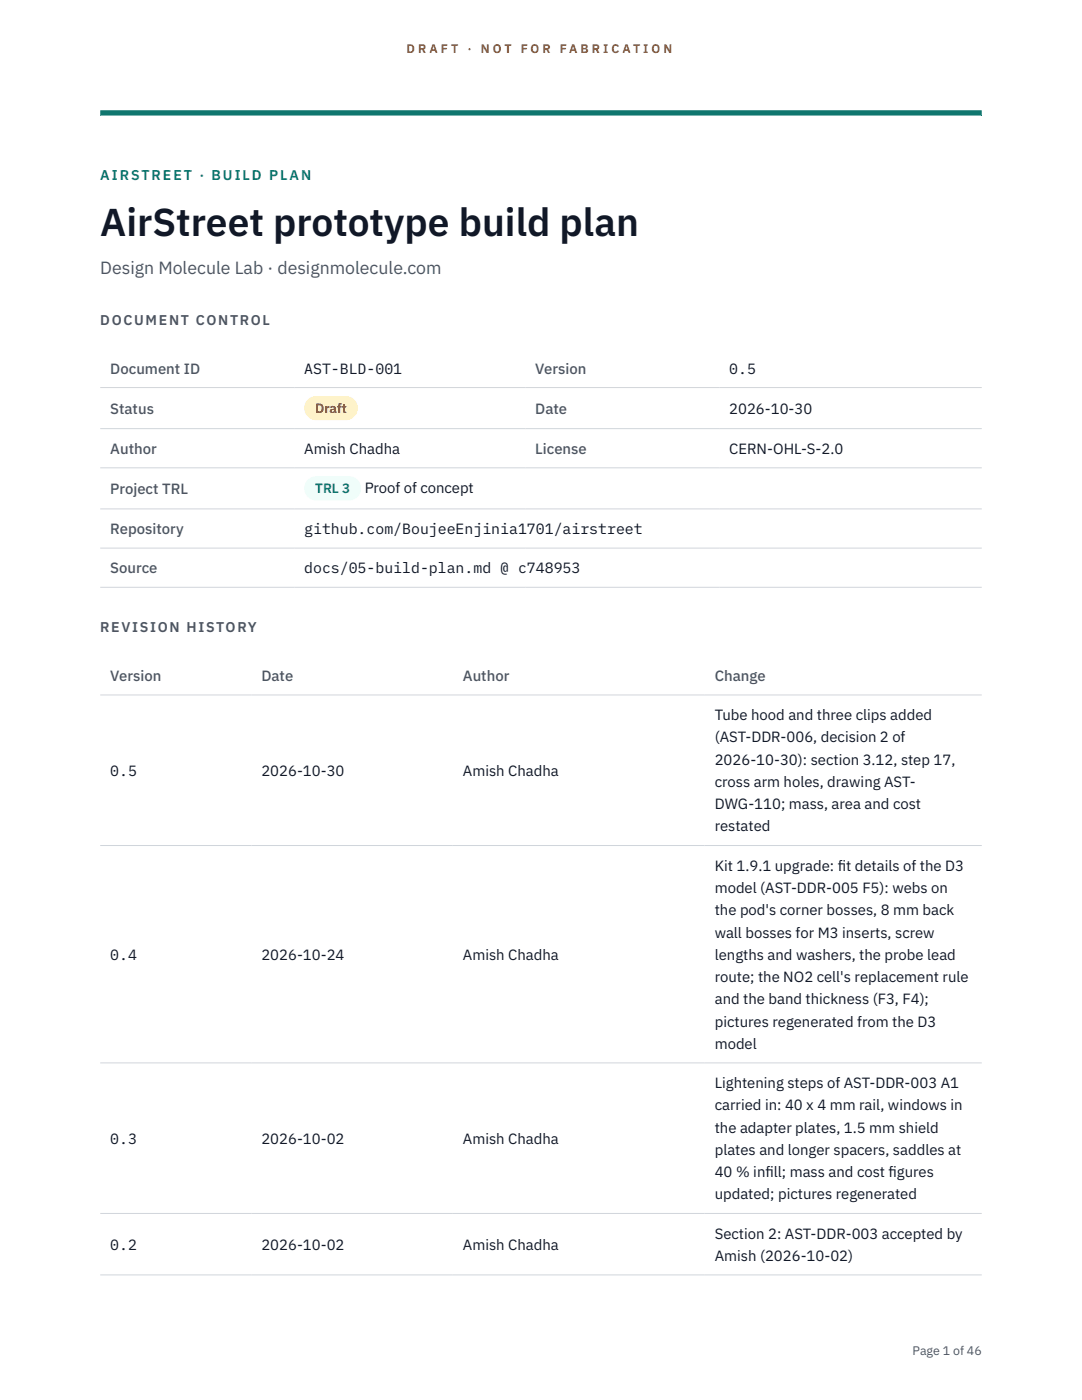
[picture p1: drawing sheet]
<svg xmlns="http://www.w3.org/2000/svg" width="216mm" height="279mm" viewBox="0 0 216 279" stroke-linecap="round" stroke-linejoin="round" font-family="sans-serif">
<defs><g id="words">
<text font-size="7.8" fill="#111827" x="20" y="47.1">AirStreet prototype build plan</text>
<text font-size="3.5" fill="#4b5563" x="20" y="54.6">Design Molecule Lab · designmolecule.com</text>
<g font-size="3" fill="#4b5563">
<text x="22" y="74.5">Document ID</text>
<text x="106.8" y="74.5">Version</text>
<text x="22" y="82.6">Status</text>
<text x="106.8" y="82.6">Date</text>
<text x="22" y="90.6">Author</text>
<text x="106.8" y="90.6">License</text>
<text x="22" y="98.6">Project TRL</text>
<text x="22" y="106.6">Repository</text>
<text x="22" y="114.4">Source</text>
<text x="22" y="135.9">Version</text>
<text x="52.2" y="135.9">Date</text>
<text x="92.4" y="135.9">Author</text>
<text x="142.6" y="135.9">Change</text>
</g>
<g font-size="3" fill="#111827">
<text x="60.7" y="74.5">AST-BLD-001</text>
<text x="145.5" y="74.5">0.5</text>
<text x="145.5" y="82.6">2026-10-30</text>
<text x="60.7" y="90.6">Amish Chadha</text>
<text x="145.5" y="90.6">CERN-OHL-S-2.0</text>
<text x="72.8" y="98.5">Proof of concept</text>
<text x="60.7" y="106.6">github.com/BoujeeEnjinia1701/airstreet</text>
<text x="60.7" y="114.4">docs/05-build-plan.md @ c748953</text>
<text x="142.6" y="143.7">Tube hood and three clips added</text>
<text x="142.6" y="148.2">(AST-DDR-006, decision 2 of</text>
<text x="22" y="154.8">0.5</text>
<text x="52.2" y="154.8">2026-10-30</text>
<text x="92.4" y="154.8">Amish Chadha</text>
<text x="142.6" y="152.6">2026-10-30): section 3.12, step 17,</text>
<text x="142.6" y="157.1">cross arm holes, drawing AST-</text>
<text x="142.6" y="161.5">DWG-110; mass, area and cost</text>
<text x="142.6" y="165.9">restated</text>
<text x="142.6" y="173.8">Kit 1.9.1 upgrade: f</text>
<text x="167.2" y="173.8">it details of the D3</text>
<text x="142.6" y="178.2">model (AST-DDR-005 F5): webs on</text>
<text x="142.6" y="182.7">the pod's corner bosses, 8 mm back</text>
<text x="22" y="191.5">0.4</text>
<text x="52.2" y="191.5">2026-10-24</text>
<text x="92.4" y="191.5">Amish Chadha</text>
<text x="142.6" y="187.1">wall bosses for M3 inserts, screw</text>
<text x="142.6" y="191.5">lengths and washers, the probe lead</text>
<text x="142.6" y="196">route; the NO2 cell's replacement rule</text>
<text x="142.6" y="200.4">and the band thickness (F3, F4);</text>
<text x="142.6" y="204.9">pictures regenerated from the D3</text>
<text x="142.6" y="209.3">model</text>
<text x="142.6" y="217.1">Lightening steps of AST-DDR-003 A1</text>
<text x="142.6" y="221.6">carried in: 40 x 4 mm rail, windows in</text>
<text x="142.6" y="226">the adapter plates, 1.5 mm shield</text>
<text x="22" y="228.3">0.3</text>
<text x="52.2" y="228.3">2026-10-02</text>
<text x="92.4" y="228.3">Amish Chadha</text>
<text x="142.6" y="230.5">plates and longer spacers, saddles at</text>
<text x="142.6" y="234.9">40 % inf</text>
<text x="142.6" y="239.4">updated; pictures regenerated</text>
<text x="152.7" y="234.9">ill; mass and cost f</text>
<text x="177.3" y="234.9">igures</text>
<text x="22" y="249.4">0.2</text>
<text x="52.2" y="249.4">2026-10-02</text>
<text x="92.4" y="249.4">Amish Chadha</text>
<text x="142.6" y="247.2">Section 2: AST-DDR-003 accepted by</text>
<text x="142.6" y="251.6">Amish (2026-10-02)</text>
</g>
<text font-size="2.8" fill="#0f766e" x="20" y="36">AIRSTREET · BUILD PLAN</text>
<g font-size="2.8" fill="#4b5563">
<text x="20" y="64.8">DOCUMENT CONTROL</text>
<text x="20" y="126.2">REVISION HISTORY</text>
</g>
<text font-size="2.7" fill="#92400e" x="62.9" y="82.5">Draft</text>
<text font-size="2.7" fill="#0f766e" x="62.9" y="98.5">TRL 3</text>
<g font-size="2.5" fill="#b45309">
<text x="81.1" y="10.5">D R A F T</text>
<text x="93.3" y="10.5">·</text>
<text x="95.9" y="10.5">N O T</text>
<text x="103.9" y="10.5">F O R</text>
<text x="111.7" y="10.5">F A B R I C A T I O N</text>
</g>
<text font-size="2.5" fill="#4b5563" x="182.1" y="270.3">Page 1 of 46</text>
</g></defs>
<path d="M20 23.1h175.9zM20 22h175.9v1.1h-175.9z" fill-rule="evenodd" fill="#0f766e"/>
<path d="M20 77.3h175.9M20 85.5h175.9M20 93.4h175.9M20 101.6h175.9M20 109.4h175.9M20 117.2h175.9M20 138.7h175.9M20 168.7h175.9M20 212.1h175.9M20 242.2h175.9M20 254.4h175.9" fill="none" stroke="#d1d5db" stroke-width=".2"/>
<path d="M60.7 79h10.7v4.9h-10.7z" fill="#fef3c7"/>
<path d="M60.7 95.1h11.4v4.8h-11.4z" fill="#f0fdfa"/>
<use href="#words"/>
</svg>
